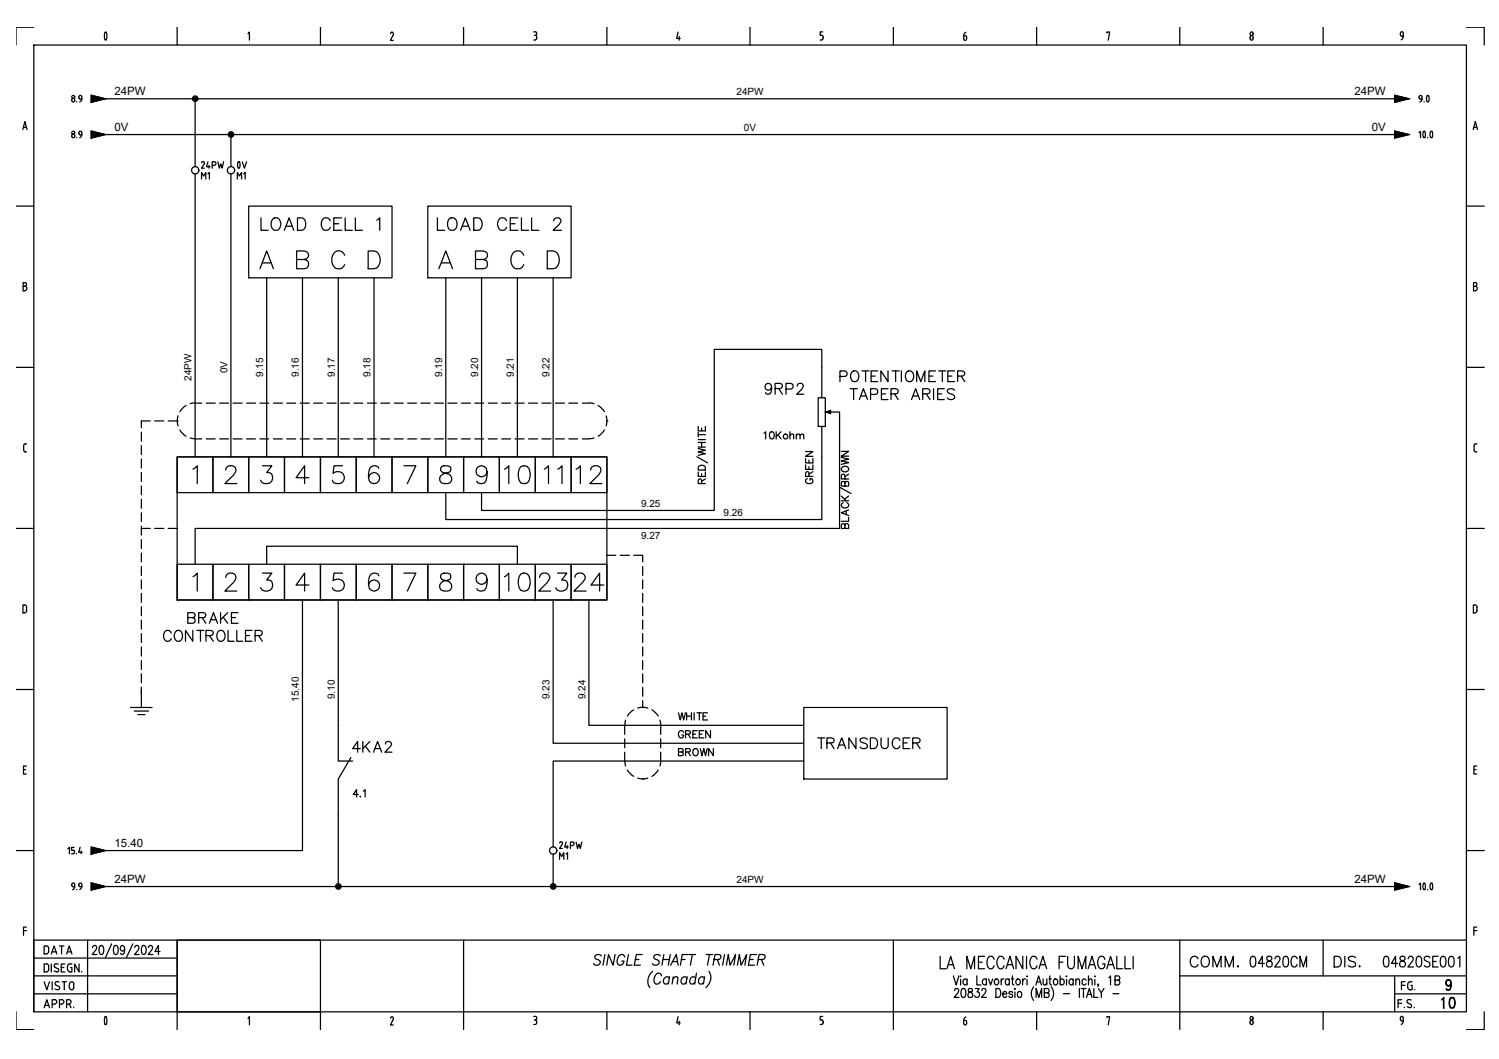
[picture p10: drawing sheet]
<svg xmlns="http://www.w3.org/2000/svg" width="297mm" height="210mm" viewBox="0 0 297 210" stroke-linecap="round" stroke-linejoin="round" font-family="sans-serif">
<defs><g id="words">
<g font-size="2.3">
<text x="22.7" y="18.9">24PW</text>
<text x="268.4" y="18.9">24PW</text>
<text x="22.7" y="26">0V</text>
<text x="271.8" y="26">0V</text>
<text x="22.7" y="167.9">15.40</text>
<text x="22.7" y="175">24PW</text>
<text x="268.4" y="175">24PW</text>
</g>
<g font-size="2">
<text x="145.9" y="18.9">24PW</text>
<text x="147.4" y="26">0V</text>
<text x="37.9" y="75.5" transform="rotate(-90 37.9 75.5)">24PW</text>
<text x="45" y="74" transform="rotate(-90 45 74)">0V</text>
<text x="52.1" y="74.7" transform="rotate(-90 52.1 74.7)">9.15</text>
<text x="59.2" y="74.7" transform="rotate(-90 59.2 74.7)">9.16</text>
<text x="66.3" y="74.7" transform="rotate(-90 66.3 74.7)">9.17</text>
<text x="73.4" y="74.7" transform="rotate(-90 73.4 74.7)">9.18</text>
<text x="87.6" y="74.7" transform="rotate(-90 87.6 74.7)">9.19</text>
<text x="94.7" y="74.7" transform="rotate(-90 94.7 74.7)">9.20</text>
<text x="101.8" y="74.7" transform="rotate(-90 101.8 74.7)">9.21</text>
<text x="108.9" y="74.7" transform="rotate(-90 108.9 74.7)">9.22</text>
<text x="127" y="100.5">9.25</text>
<text x="127" y="106.8">9.27</text>
<text x="143.4" y="102.3">9.26</text>
<text x="59.2" y="139.1" transform="rotate(-90 59.2 139.1)">15.40</text>
<text x="66.3" y="138.6" transform="rotate(-90 66.3 138.6)">9.10</text>
<text x="108.9" y="138.6" transform="rotate(-90 108.9 138.6)">9.23</text>
<text x="116" y="138.6" transform="rotate(-90 116 138.6)">9.24</text>
<text x="145.9" y="175">24PW</text>
</g>
</g></defs>
<g fill="none" stroke="#000" stroke-width=".25">
<path d="M6.7 8.9h283.9v191.7h-283.9zM6.7 5.4h-3.5v3.5M14.8 19.8v.1M14.8 19.8a.31 .31 0 0 0-.5-.2 .31 .31 0 0 0 0 .5 .31 .31 0 0 0 .5-.2M15.9 19.6h.3M16.2 19.2v.4M16.2 19.2a.34 .34 0 0 0-.4-.2 .34 .34 0 0 0-.2 .4 .34 .34 0 0 0 .3 .2M16.2 19.6v.3l-.4 .3M18.1 18.9l2.8 .7-2.8 .7zM20.8 6.4h.3M20.8 7.8h.3M20.8 6.4l-.1 .7 .1 .8"/>
<path d="M20.9 19.6h255.5M21.1 6.4l.1 .7-.1 .8M35.1 5.4v3.5M38.7 19.6v13.5M49.1 6.7l.3-.4v1.7M63.5 5.4v3.5M77.4 6.7l.3-.3a.38 .38 0 0 1 .2 .6M77.9 6.9l-.5 1.1h.5M91.9 5.4v3.5M105.8 6.3h.3a.38 .38 0 0 1 .3 .4 .38 .38 0 0 1-.5 .3M106.1 7l.3 .4M106.3 7.4v.1"/>
<path d="M106.4 7.5l-.2 .4h-.4M120.3 5.4v3.5M134.4 6.3l-.3 1.3h.7M134.6 7.2v.8M148.6 5.4v3.5M162.5 7.9h.3M162.8 7l.3 .4M163 6.3h-.5v.7h.3M163.1 7.4v.1M163.1 7.5l-.3 .4M177 5.4v3.5M191 7.6l.3 .4 .3-.4"/>
<path d="M191.2 7.1h-.2v.6M191.3 7.1l.2 .1 .1 .2M191.4 6.4l-.4 .4v.3M191.5 7.5v.2M205.4 5.4v3.5M219.3 6.5v-.2h.6l-.3 1.7M233.8 5.4v3.5M247.7 7.4l.3-.4 .3 .4M247.7 7.6l.3 .4 .3-.4M247.7 7.4v.2M248.3 7.4v.2M262.2 5.4v3.5"/>
<path d="M276.4 18.9l2.8 .7-2.8 .7zM277.5 6.7v.3l.3 .2M277.5 6.6l.3-.3 .3 .3M278.1 6.7v.5h-.3M278.1 7.1l-.2 .6-.2 .2M281.8 19.6h-.3a.34 .34 0 0 1-.3-.4 .34 .34 0 0 1 .6-.1v.1a.75 .75 0 0 1-.4 1M282.8 19l-.1 .8 .2 .4 .2-.1M282.8 19h.3M283.1 19l.1 .6-.1 .5M290.6 5.4h3.5v3.5M4.5 25.7l.4-1.6 .5 1.6M4.7 25.3h.6"/>
<path d="M14.2 26.9v.1a.3 .3 0 0 0 .3 .3 .3 .3 0 0 0 .3-.3M14.2 26.9a.3 .3 0 0 1 .3-.3 .3 .3 0 0 1 .3 .3M14.8 26.9v.1M15.2 20.1v.1M15.2 27.2v.1M15.9 26.7h.3M16.2 26.3v.4M16.2 26.3a.34 .34 0 0 0-.4-.2 .34 .34 0 0 0-.2 .4 .34 .34 0 0 0 .3 .2M16.2 26.7v.3l-.4 .3M18.1 26l2.8 .7-2.8 .7zM20.9 26.7h255.5M38.7 34.5v56.1"/>
<path d="M39.9 35.5v-1.3l.5 .7 .4-.7v1.3M39.9 32.3l.3-.3a.3 .3 0 0 1 .3 .5l-.6 .8h.6M41.2 34.5l.3-.3v1.3M41.2 32.1l-.3 1h.7M41.4 32.8v.5M42.1 32.8h.3a.35 .35 0 0 0 .4-.4 .35 .35 0 0 0-.4-.3h-.3v1.2M43.2 32.1l.3 1.2 .2-.8 .3 .8 .3-1.2M45.8 26.7v6.4M45.8 34.5v56.1M47 35.5v-1.3l.4 .7 .5-.7v1.3M47.2 32.1l.1-.1a.94 .94 0 0 1 0 1.3h-.1M47.2 32.1l-.1 .6 .1 .5"/>
<path d="M48 32.1l.4 1.2 .5-1.2M48.3 34.5l.3-.3v1.3M276.4 26l2.8 .7-2.8 .7zM281.2 26.3l.3-.3v1.3M282 26.1h.4M282 27.2h.4M282.1 26.1l-.2 .6 .2 .5M282.2 20.1v.1M282.3 26.1l.2 .6-.2 .5M282.9 27.2v.1M283.5 26.1l-.1 .6 .1 .5M283.5 26.1h.3"/>
<path d="M283.5 27.2h.3M283.8 26.1l.1 .6-.1 .5M291.9 25.7l.4-1.6 .5 1.6M292 25.3h.6M3.2 40.9h3.5M4.6 56.8h.3M4.9 56h-.3v1.6h.3M5 56a.38 .38 0 0 1 .3 .4 .38 .38 0 0 1-.3 .3 .45 .45 0 0 1 .3 .5 .45 .45 0 0 1-.3 .4M49.3 40.9h28.4v14.2h-28.4zM51.5 53.3l1.3-3.6 1.4 3.6M51.7 43.2v2.4h1.4M52 52.1h1.7"/>
<path d="M52.8 55.1v35.5M54.2 43.3a1.14 1.14 0 0 1 1.3 .4 1.14 1.14 0 0 1 0 1.3 .86 .86 0 0 1-1.3 .5 1.56 1.56 0 0 1 0-2.2zM56.3 45.6l1-2.4 .9 2.4M56.7 44.8h1.2M58.8 51.4h1.5a.9 .9 0 0 0 .8-1l-.3-.5-.5-.2h-1.5v3.6h1.5a.92 .92 0 0 0 .9-.9 .92 .92 0 0 0-.9-1M58.9 43.2h.9a1.33 1.33 0 0 1 .8 1.2 1.33 1.33 0 0 1-.8 1.2h-.9zM59.9 55.1v35.5M65.4 43.8a.91 .91 0 0 0-1-.6 .91 .91 0 0 0-.7 .9 1.08 1.08 0 0 0 .2 1.2 1.08 1.08 0 0 0 1.2 .2l.3-.5M66.1 44.3h1M67 55.1v35.5M67.7 43.2h-1.6v2.4h1.6M68.3 50.6a1.31 1.31 0 0 0-1.5-.9 1.31 1.31 0 0 0-1 1.4 1.58 1.58 0 0 0 .3 1.7 1.58 1.58 0 0 0 1.7 .3l.5-.6"/>
<path d="M68.4 43.2v2.4h1.4M70.4 43.2v2.4h1.4M73 49.7h1.1a1.92 1.92 0 0 1 .9 3.1l-.4 .3-.5 .2h-1.1zM74.1 55.1v35.5M74.6 43.6l.6-.4v2.4M84.8 40.9h28.4v14.2h-28.4zM86.7 43.2v2.4h1.4M87 53.3l1.3-3.6 1.4 3.6M87.5 52.1h1.7M88.3 55.1v35.5M88.9 43.5a.92 .92 0 0 1 1.1-.3 .92 .92 0 0 1 .6 .9 1.08 1.08 0 0 1-.3 1.2 1.08 1.08 0 0 1-1.2 .2 1.62 1.62 0 0 1-.2-2zM91.3 45.6l.9-2.4 1 2.4"/>
<path d="M91.7 44.8h1.1M93.9 43.2h.8a1.33 1.33 0 0 1 .9 1.2 1.33 1.33 0 0 1-.9 1.2h-.8zM94.2 51.4h1.5l.6-.1a.84 .84 0 0 0 0-1.4l-.6-.2h-1.5v3.6h1.5l.6-.2a.95 .95 0 0 0 .3-1 .95 .95 0 0 0-.9-.7M95.4 55.1v35.5M100.4 43.8a.93 .93 0 0 0-1.1-.6 .93 .93 0 0 0-.7 .9 1.1 1.1 0 0 0 .3 1.2 1.1 1.1 0 0 0 1.1 .2l.4-.5M101.1 44.3h1M102.5 55.1v35.5M102.6 43.2h-1.5v2.4h1.5M103.3 43.2v2.4h1.5M103.8 50.6a1.31 1.31 0 0 0-1.5-.9 1.31 1.31 0 0 0-1.1 1.4 1.58 1.58 0 0 0 .4 1.7 1.58 1.58 0 0 0 1.7 .3l.5-.6M105.3 43.2v2.4h1.5M108.4 49.7h1.2a1.92 1.92 0 0 1 .9 3.1l-.4 .3-.5 .2h-1.2z"/>
<path d="M109.6 55.1v35.5M109.7 43.8l.3-.5 .2-.1 .7 .1a.55 .55 0 0 1 .1 .8l-1.4 1.5h1.7M290.6 40.9h3.5M292 56.8h.3M292.3 56h-.3v1.6h.3M292.4 56a.38 .38 0 0 1 .3 .4 .38 .38 0 0 1-.3 .3 .45 .45 0 0 1 .3 .5 .45 .45 0 0 1-.3 .4M3.2 72.8h3.5M38.7 79.9h1.3M38.7 79.9l-1 .1M40.9 79.9h1.8M43.5 79.9h1.8M46.2 79.9h1.8"/>
<path d="M48.9 79.9h1.7M51.5 79.9h1.8M54.2 79.9h1.8M56.8 79.9h1.8M59.5 79.9h1.8M62.2 79.9h1.7M64.8 79.9h1.8M67.5 79.9h1.8M70.1 79.9h1.8M72.8 79.9h1.8M75.5 79.9h1.7M78.1 79.9h1.8"/>
<path d="M80.8 79.9h1.8M83.4 79.9h1.8M86.1 79.9h1.8M88.8 79.9h1.8M91.4 79.9h1.8M94.1 79.9h1.7M96.8 79.9h1.7M99.4 79.9h1.8M102.1 79.9h1.8M104.7 79.9h1.8M107.4 79.9h1.8M110.1 79.9h1.7"/>
<path d="M112.7 79.9h1.8M115.4 79.9h1.3M116.7 79.9l1 .1M152.9 76.7a.65 .65 0 0 1-.9 .6 .65 .65 0 0 1-.3-1 .65 .65 0 0 1 1.1 0 2 2 0 0 1-.2 1.7 .61 .61 0 0 1-.9-.2M153.6 77l1.2-.1a.48 .48 0 0 0 0-.8l-1.2-.1v2.1M154.3 77l.7 1.1M155.8 77.1h.9a.57 .57 0 0 0 .5-.5 .57 .57 0 0 0-.5-.6h-.9v2.1M158 76.5l.1-.3 .3-.2h.4l.3 .2a.68 .68 0 0 1-.2 .9l-1 1h1.4M162.1 78.8h1.4v5.7h-1.4zM162.8 78.8v-9.5h-21.3v31.9h-46.1v-3.6M166.4 74.6l1.2-.1a.56 .56 0 0 0 .3-.6 .56 .56 0 0 0-.5-.4h-1v2.1M168.5 77h1.4"/>
<path d="M168.8 73.8a.88 .88 0 0 1 1.1-.1 .88 .88 0 0 1 .3 1.1 .81 .81 0 0 1-.8 .9 .81 .81 0 0 1-.8-.9v-.5zM169.2 77v2.2M170.3 79.2l.8-2.2 .8 2.2M170.6 78.5h1M170.8 73.5h1.4M171.5 73.5v2.1M172.5 78.2l1.2-.1 .2-.3-.1-.5-.4-.3h-.9v2.2M172.6 74.5h.8M173.9 73.5h-1.3v2.1h1.3M174.7 78.1h.8M176 73.5v2.1l-1.4-2.1v2.1M176 77h-1.3v2.2h1.3"/>
<path d="M176.6 78.1l1.2-.1 .2-.3-.1-.4-.4-.3h-.9v2.2M176.8 73.5h1.4M177.3 78.1l.7 1.1M177.5 73.5v2.1M178.6 73.5v2.1M179.6 73.8a.9 .9 0 0 1 1.2-.1 .9 .9 0 0 1 .2 1.1 .81 .81 0 0 1-.8 .9 .81 .81 0 0 1-.8-.9zM180.6 79.2l.8-2.2 .8 2.2M180.9 78.5h1.1M181.6 75.6v-2.1l.9 2.1 .8-2.1v2.1M182.8 78.1l1.3-.1a.47 .47 0 0 0 0-.8l-1.3-.2v2.2M183.6 78.1l.7 1.1M184.1 74.5h.8"/>
<path d="M185 77v2.2M185.4 73.5h-1.3v2.1h1.3M185.8 78.1h.8M186 73.5h1.4M186.7 73.5v2.1M187.1 77h-1.3v2.2h1.3M187.8 74.5h.8M189.2 73.5h-1.4v2.1h1.4M189.2 77.4a.81 .81 0 0 0-.8-.4 .81 .81 0 0 0-.7 .6 1.39 1.39 0 0 0 1.2 .7l.3 .3v.3a.94 .94 0 0 1-1.5 0M189.8 74.5h.9a.51 .51 0 0 0 .4-.8l-.4-.2h-.9v2.1M190.5 74.5l.7 1.1M290.6 72.8h3.5"/>
<path d="M4.7 88.4v.8a.42 .42 0 0 0 .6 .4M5 88h.3M5 87.9l-.3 .5M28 85.7v1.8M28 88.3v1.8M28 91v1.7M28 93.7v1.7M28 96.3v1.8M28 99v1.8M29.8 83.4h-1.8v1.4M30.7 83.4h1.8M33.3 83.4h1.8"/>
<path d="M35.1 90.6h7.1v7h-7.1zM35.1 83.4h.1M35.1 90.6h85.2v28.3h-85.2zM35.1 83.4l.2 1M35.3 82.4l-.2 1M35.6 85.2l.5 .6 .8 .7M36.9 80.4l-.6 .4-.7 .8M37.7 86.8l1 .2M38.2 93l.9-.7v3.5M38.7 87h1.3M40.9 87h1.8M42.2 90.6h7.1v7h-7.1z"/>
<path d="M43.5 87h1.8M44.7 93.2a.86 .86 0 0 1 .7-.9h.7a.84 .84 0 0 1 .5 1.4l-.4 .5-1.6 1.6h2.3M46.2 87h1.8M48.9 87h1.7M49.3 90.6h7.1v7h-7.1zM51.5 87h1.8M52 92.3h1.9l-1.1 1.4a1.1 1.1 0 0 1 1.2 1 1.1 1.1 0 0 1-1 1.1 1.02 1.02 0 0 1-1.4-.6M54.2 87h1.8M56.4 90.6h7.1v7h-7.1zM56.8 87h1.8M59.5 87h1.8M61.2 94.7h-2.5l1.7-2.4v3.5"/>
<path d="M62.2 87h1.7M63.5 90.6h7.1v7h-7.1zM64.8 87h1.8M67.5 87h1.8M67.9 92.3h-1.7l-.2 1.5a1.28 1.28 0 0 1 1.8 0 1.28 1.28 0 0 1 0 1.8 1.28 1.28 0 0 1-1.8-.1l-.1-.3M70.1 87h1.8M70.6 90.6h7.1v7h-7.1zM72.8 87h1.8M75.1 92.8a1.03 1.03 0 0 0-1-.5 1.03 1.03 0 0 0-.9 .7 2.49 2.49 0 0 0 .4 2.7 1.1 1.1 0 0 0 1.5-.5 1.1 1.1 0 0 0-.7-1.5 1.1 1.1 0 0 0-1.4 1M75.5 87h1.7M77.7 90.6h7.1v7h-7.1zM78.1 87h1.8"/>
<path d="M80 92.3h2.4l-1.7 3.5M80.8 87h1.8M83.4 87h1.8M84.8 90.6h7.1v7h-7.1zM86.1 87h1.8M87.5 92.5a.7 .7 0 0 0 .3 1.2l.7 .1a1.01 1.01 0 0 1 1 1 1.01 1.01 0 0 1-.8 1h-.7a1.01 1.01 0 0 1-.9-1 1.01 1.01 0 0 1 1.1-1l.6-.1a.73 .73 0 0 0 .4-1.2l-.5-.2h-.7zM88.8 87h1.8M91.4 87h1.8M91.9 90.6h7.1v7h-7.1zM94.1 87h1.7M96.5 93.5a1.1 1.1 0 0 1-1.5 .9 1.1 1.1 0 0 1-.4-1.7 1.1 1.1 0 0 1 1.7 .1 3.3 3.3 0 0 1-.3 2.9l-.8 .1-.5-.1-.2-.3M96.8 87h1.7"/>
<path d="M99 90.6h7.1v7h-7.1zM99.4 87h1.8M100 93l.8-.7v3.5M102.1 87h1.8M103.2 92.5a1.15 1.15 0 0 1 1.7 .5 2.87 2.87 0 0 1-.4 2.7 1.17 1.17 0 0 1-1.6-.5 2.9 2.9 0 0 1 .3-2.7zM104.7 87h1.8M106.1 90.6h7.1v7h-7.1zM107.4 87h1.8M107.8 93l.9-.7v3.5M110.1 87h1.7M110.5 93l.9-.7v3.5M112.7 87h1.8"/>
<path d="M113.2 90.6h7.1v7h-7.1zM114.2 93l.8-.7v3.5M115.4 87h1.3M117.1 93.2a.86 .86 0 0 1 .6-.9h.7a.84 .84 0 0 1 .5 1.4l-.3 .5-1.7 1.6h2.3M117.7 86.8l-1 .2M118.5 80.4l.6 .4 .7 .8M119.8 85.2l-.5 .6-.8 .7M120.1 82.4l.2 1M120.3 83.4h.1M120.3 83.4l-.2 1M138.1 90.5l2.1 1.3M138.4 93.6v.8h1.4v-.8"/>
<path d="M138.4 88.9l1.4 .4-1.4 .3 1.4 .3-1.4 .3M138.4 84.5v.9h1.4v-.9M138.4 88.6h1.4M138.4 87.7h1.4M138.4 87.1h1.4M138.4 86.1h1.4M138.4 85.7v.9M138.4 92.5a.78 .78 0 0 1 1.4 .2v.5h-1.4zM139 95.8v-.8l-.4-.1-.2 .3v.6h1.4M139 84.8v.6M139 87.7v.9M139 93.9v.5"/>
<path d="M139.8 94.9l-.8 .5M151.4 85.8l.3-.2v1.4M152.6 85.7a.5 .5 0 0 1 .8 .1v.4a.62 .62 0 0 1-.5 .8 .94 .94 0 0 1-.3-1.3zM153.8 85.6v1.4M154.2 86.2l.6 .8M154.8 85.6l-1 .9M156.5 86.3l.3-.3 .4 .1 .1 .9M156.5 85.6v1.4M157.8 86.3l.4-.3 .3 .1v.9M157.8 86v1M158.5 86.3l.4-.3 .3 .1 .1 .9M159.6 92.1v.9h1.5v-.9"/>
<path d="M159.6 90.9v.9h1.5v-.9M159.6 89.5h1.5l-1.5 1h1.5M160 94.9a.51 .51 0 0 0-.4 .6 .51 .51 0 0 0 .6 .3 .57 .57 0 0 0 .8-.1 .57 .57 0 0 0-.1-.8h-.4v.3M160.3 94.4v-.8l-.2-.1-.3 .1-.2 .8h1.5M160.3 91.2v.6M160.3 92.5v.5M161.1 93.5l-.8 .5M162.8 84.5v18.5h-74.5v-5.4M164.6 81.7h1.8v23h-127.7v7.1M166.5 96.6l2.1 1.2M166.7 90.7l1.5 .3-1.5 .4 1.5 .3-1.5 .3M166.7 89.5h1.5l-1.5 .9h1.5"/>
<path d="M166.7 99.3h1.5M166.7 98.3l1 1M166.8 92.7a.71 .71 0 0 1 .9-.3 .71 .71 0 0 1 .4 .8 .71 .71 0 0 1-.9 .3 .71 .71 0 0 1-.4-.8zM167.1 99.7a.53 .53 0 0 0-.4 .6 .53 .53 0 0 0 .6 .4 .58 .58 0 0 0 .8-.3 .58 .58 0 0 0-.3-.7M167.4 95.7l.3-.3 .3 .1 .2 .2v.6h-1.5l.2-.8h.5v.8M167.4 94.9v-.8l-.3-.1-.2 .1-.2 .8h1.5M168.2 98.3l-.8 .6M168.2 94l-.8 .5M292.1 88.4v.8a.42 .42 0 0 0 .6 .4M292.4 88h.3M292.4 87.9l-.3 .5M3.2 104.7h3.5"/>
<path d="M4.9 119.9h-.3v1.6h.3M4.9 119.9l.3 .2 .1 .3M28 104.7h1.8M28 101.6v1.8M28 104.3v1.8M28 107v1.7M28 109.6v1.8M28 112.3v1.8M28 114.9v1.8M28 117.6v1.8M30.7 104.7h1.8M33.3 104.7h1.8"/>
<path d="M35.1 111.8h7.1v7.1h-7.1zM38.2 114.3l.9-.7v3.6M42.2 111.8h7.1v7.1h-7.1zM44.7 114.4a.95 .95 0 0 1 .7-.8h.7a.89 .89 0 0 1 .5 1.4l-2 2.2h2.3M49.3 111.8h7.1v7.1h-7.1zM52 113.6h1.9l-1.1 1.4h.5a1.18 1.18 0 0 1 .6 1.5 1.18 1.18 0 0 1-1.4 .7l-.5-.2-.4-.5M52.8 111.8v-3.5h49.7v3.5M56.4 111.8h7.1v7.1h-7.1zM59.9 118.9v49.7h-39M61.2 116h-2.5l1.7-2.4v3.6M63.5 111.8h7.1v7.1h-7.1zM67 118.9v31.9h2.9"/>
<path d="M67.9 113.6h-1.7l-.2 1.5a1.27 1.27 0 0 1 1.9 0 1.27 1.27 0 0 1-.2 1.9 1.27 1.27 0 0 1-1.8-.5M70.6 111.8h7.1v7.1h-7.1zM75.1 114.1a1.02 1.02 0 0 0-1.5-.3 3.1 3.1 0 0 0-.4 2.9 1.1 1.1 0 0 0 1.8 .1 1.1 1.1 0 0 0-.5-1.8 1.1 1.1 0 0 0-1.5 1M77.7 111.8h7.1v7.1h-7.1zM80 113.6h2.4l-1.7 3.6M84.8 111.8h7.1v7.1h-7.1zM87.5 113.8a.73 .73 0 0 0 .3 1.2 1.56 1.56 0 0 1 1.7 1 .95 .95 0 0 1-.8 1.2h-.7a1.03 1.03 0 0 1-.9-1.2 1.03 1.03 0 0 1 1.1-.9l.6-.1a.76 .76 0 0 0 .4-1.2l-.5-.2h-.7zM91.9 111.8h7.1v7.1h-7.1zM96.5 114.8a1.1 1.1 0 0 1-1.5 .9 1.1 1.1 0 0 1-.4-1.7 1.1 1.1 0 0 1 1.7 .1 3.2 3.2 0 0 1-.3 2.9 1.09 1.09 0 0 1-1.5-.3M99 111.8h7.1v7.1h-7.1zM100 114.3l.8-.7v3.6M103.2 113.8a1.13 1.13 0 0 1 1.7 .5 2.79 2.79 0 0 1-.4 2.7 1.12 1.12 0 0 1-1.6-.5 2.96 2.96 0 0 1 .3-2.7z"/>
<path d="M106.1 111.8h7.1v7.1h-7.1zM106.9 114.4a.83 .83 0 0 1 .7-.8h.7a.9 .9 0 0 1 .5 1.4l-.4 .5-1.6 1.7h2.3M109.6 118.9v28.4h49.7M110.5 113.6h1.8l-1 1.4a1.1 1.1 0 0 1 1.2 1 1.1 1.1 0 0 1-1 1.2 1.02 1.02 0 0 1-1.4-.7M113.2 111.8h7.1v7.1h-7.1zM113.9 114.4a.95 .95 0 0 1 .7-.8h.7a.9 .9 0 0 1 .5 1.4l-2.1 2.2h2.4M116.7 118.9v24.9h42.6M119.7 116h-2.6l1.7-2.4v3.6M120.3 110.1h1.7M122.9 110.1h1.8M125.6 110.1h1.8v1.3M127.4 112.3v1.8"/>
<path d="M127.4 114.9v1.8M127.4 117.6v1.8M167.4 104.1l.3-.3 .3 .1 .2 .2v.6h-1.5l.2-.8 .2-.1 .3 .1v.8M167.7 101.3v.7M168.2 102.5v.8h-1.5M168.2 101.1l-1.5 .5 1.5 .6M290.6 104.7h3.5M3.2 136.7h3.5M5.3 120.4v.6M5.3 121l-.1 .2-.3 .3M28 120.3v1.7M28 122.9v1.8"/>
<path d="M28 125.6v1.8M28 128.2v1.8M28 130.9v1.8M28 133.6v1.7M28 136.2v4M33.9 125.5a.75 .75 0 0 0-1.1-.4 1.27 1.27 0 0 0 .2 2 .77 .77 0 0 0 .9-.5M34.7 125.3l.3-.2a1.02 1.02 0 0 1 1.2 .4 1.02 1.02 0 0 1-.3 1.3l-.1 .2a1.03 1.03 0 0 1-1.2-.4 1.03 1.03 0 0 1 .1-1.3zM37.2 122.4l1.3-.1a.48 .48 0 0 0 0-.8l-1.3-.1v2.1h.9a.56 .56 0 0 0 .6-.5 .56 .56 0 0 0-.6-.6M38.2 125v2.1l-1.4-2.1v2.1M39 125h1.4M39.4 122.4h.9a.49 .49 0 0 0 .4-.3 .49 .49 0 0 0 0-.5l-.4-.2h-.9v2.1M39.7 125v2.1"/>
<path d="M40.1 122.4l.7 1.1M40.8 126l1.3-.1a.48 .48 0 0 0 0-.8l-1.3-.1v2.1M41.5 123.5l.8-2.1 .8 2.1M41.5 126l.8 1.1M41.8 122.8h1M43.1 125.3a.8 .8 0 0 1 1-.3 .8 .8 0 0 1 .5 .8 .95 .95 0 0 1-.2 1 .95 .95 0 0 1-1 .2 1.4 1.4 0 0 1-.3-1.7zM43.7 121.4v2.1M44.2 122.3l.9 1.2M45.1 121.4l-1.4 1.4M45.2 125v2.1h1.2M45.9 122.4h.8M46.9 125v2.1h1.2"/>
<path d="M47.2 121.4h-1.3v2.1h1.3M48.6 126h.9M50 125h-1.4v2.1h1.4M50.6 126l1.2-.1 .2-.3-.1-.4-.4-.2h-.9v2.1M51.3 126l.7 1.1M127.4 120.3v1.7M127.4 122.9v1.8M127.4 125.6v1.8M127.4 128.2v1.8M127.4 130.9v1.8M127.4 133.6v1.7M127.4 136.2v1.8"/>
<path d="M127.4 138.9v1.3M290.6 136.7h3.5M292.7 121l-.1-.9-.1-.1-.5-.1v1.6h.3M292.7 121l-.1 .2-.3 .3M4.7 152.5h.4M5.2 151.8h-.5v1.6h.5M25.9 140.2h4.2M26.6 140.9h2.8M27.3 141.6h1.4M69.5 150.1l-2.5 4.3v21.3M71 157.5h-1l.7-1v1.5M71.4 148.4h-1.5l1-1.4v2.1"/>
<path d="M71.4 157.8v.2l.1-.1M71.9 147v2.1M72 156.8l.4-.3v1.5M72.4 147.9l.9 1.2M73.3 147l-1.4 1.4M74 149.1l.8-2.1 .8 2.1M74.3 148.4h1.1M76.4 147.5v-.3l.4-.2 .6 .1a.46 .46 0 0 1 .1 .7l-1.2 1.3h1.4M123.8 143.8v1.8M123.8 146.4v1.8M123.8 149.1v1.7M123.8 150.8l.2 1"/>
<path d="M124 142.7l-.2 1M124.3 152.6l.7 .9 .6 .4M125.6 140.7l-.6 .4-.7 .8M126.4 140.3l1-.1 1 .1M126.4 154.2l1 .2 1-.2M127.4 140.2h.1M127.4 154.4h.1M129.2 140.7l.5 .4 .7 .8M130.4 152.6l-.4 .6-.8 .7M130.8 142.7l.1 2.9M130.9 149.1l-.1 2.7M130.9 146.4v1.8"/>
<path d="M134.4 141.3l.4 1.4 .3-1.4 .4 1.4 .3-1.4M134.4 149h.9l.1-.2-.1-.3-.9-.1v1.4l.9-.2 .1-.3-.4-.3M135.5 145.2a.53 .53 0 0 0-.6-.4 .53 .53 0 0 0-.5 .6 .58 .58 0 0 0 .3 .8 .58 .58 0 0 0 .8-.3v-.2h-.4M135.9 145.5h.8l.1-.3-.1-.2-.2-.2h-.6v1.5M135.9 149h.8l.1-.2-.1-.3-.2-.1h-.6v1.4M136.1 141.3v1.4M136.1 142h.9M136.3 145.5l.5 .8M136.3 149l.5 .8M137 141.3v1.4M137.3 145.5h.5M137.4 148.6a.47 .47 0 0 1 .8 0 .68 .68 0 0 1 .1 .8 .68 .68 0 0 1-.8 .3l-.2-.4z"/>
<path d="M137.5 141.3v1.4M138.1 141.3h.9M138.2 144.8h-.9v1.5h.9M138.6 141.3v1.4M138.6 145.5h.5M138.8 148.4l.3 1.4 .4-1.4 .3 1.4 .3-1.4M139.3 142h.5M139.5 144.8h-.9v1.5h.9M140.2 141.3h-.9v1.4h.9M140.8 144.8v1.5l-1-1.5v1.5M141.4 148.4v1.4l-1-1.4v1.4M159.3 140.2h28.4v14.2h-28.4z"/>
<path d="M159.3 150.8h-49.7v17.1M162 146.3h1.4M162.7 146.3v2.1M163.9 147.2h1.2a.48 .48 0 0 0 0-.8l-1.2-.1v2.1M164.6 147.2l.7 1.2M166 148.4l.8-2.1 .8 2.1M166.3 147.7h1M169.6 146.3v2.1l-1.4-2.1v2.1M171.9 146.5a.84 .84 0 0 0-1.5 .3l.2 .3 .9 .3a.52 .52 0 0 1 .3 .3 .52 .52 0 0 1-.1 .6 .98 .98 0 0 1-1.3-.2M172.5 146.3h.7a1.13 1.13 0 0 1 .7 1 1.13 1.13 0 0 1-.7 1.1h-.7zM174.6 146.3v1.5a.71 .71 0 0 0 .7 .6 .71 .71 0 0 0 .7-.6v-1.5M178.3 146.8a.78 .78 0 0 0-.9-.5 .78 .78 0 0 0-.6 .8 .88 .88 0 0 0 .3 1.1 .88 .88 0 0 0 1.2-.1v-.2"/>
<path d="M179 147.2h.8M180.3 146.3h-1.3v2.1h1.3M180.9 147.2h1.2a.48 .48 0 0 0 0-.8l-1.2-.1v2.1M181.6 147.2l.7 1.2M292.1 152.5h.4M292.6 151.8h-.5v1.6h.5M3.2 168.6h3.5M13.4 168.2l.4-.2v1.2M14.5 168.5l.2 .1v.5l-.5 .1M14.7 168h-.5v.5h.3M14.8 175.3a.34 .34 0 0 0-.4-.2 .34 .34 0 0 0-.2 .4 .34 .34 0 0 0 .3 .3h.3v-.5M14.8 175.7v.3l-.4 .4"/>
<path d="M15.2 169.2h.1M15.2 176.3v.1M15.9 168l-.3 .9h.7M15.9 175.8h.3M16.1 168.7v.5M16.2 175.3v.4M16.2 175.3a.34 .34 0 0 0-.4-.2 .34 .34 0 0 0-.2 .4 .34 .34 0 0 0 .3 .3M16.2 175.7v.3l-.4 .3M18.1 167.9l2.8 .7-2.8 .7zM18.1 175l2.8 .7-2.8 .7zM20.9 175.7h255.5M109.6 169.3v6.4"/>
<path d="M110.9 170.3v-1.3l.4 .8 .4-.8v1.3M110.9 167.1l.3-.2a.3 .3 0 0 1 .2 .4l-.5 .9h.5M112.2 169.3l.3-.3v1.3M112.2 166.9l-.3 1h.7M112.4 167.6v.6M113.4 166.9h-.4v1.3M113.4 166.9a.37 .37 0 0 1 .4 .3 .37 .37 0 0 1-.4 .4h-.4M114.2 166.9l.2 1.3 .3-.9 .3 .9 .3-1.3M276.4 175l2.8 .7-2.8 .7zM281.2 175.3l.3-.3v1.4M282 175.1h.4M282 176.3h.4"/>
<path d="M282.1 175.1l-.2 .6 .2 .6M282.3 175.1l.2 .6-.2 .6M282.9 176.3v.1M283.5 175.1l-.1 .9 .2 .3h.2M283.5 175.1h.3M283.8 175.1l.1 .6-.1 .6M290.6 168.6h3.5M4.7 184.5h.5M5.2 183.8h-.5v1.6M6.7 189.9h28.4M6.7 193.4h28.4M6.7 197h28.4"/>
<path d="M8.7 199.7l.6-1.5 .5 1.5M8.7 194.6l.6 1.6 .5-1.6M8.9 199.3h.8M9.2 187.5h-.5v1.6h.5M9.2 191.1h-.5v1.6h.5M9.2 187.5l.2 .1 .3 .4M9.2 191l.2 .1 .3 .4M9.6 188v.6M9.6 191.5v.7M9.7 188.6l-.1 .2-.4 .3M9.7 192.1l-.3 .5h-.2M10.2 189.1l.5-1.6 .6 1.6"/>
<path d="M10.2 191.1v1.6M10.3 188.7h.8M10.3 199h.5M10.3 194.6v1.6M10.7 192.4l.6 .2M10.8 198.2h-.5v1.5M10.8 198.1a.44 .44 0 0 1 .5 .5 .44 .44 0 0 1-.5 .4M10.9 191.7l.5 .3M11.1 191l.4 .1M11.1 195.3l.5 .2M11.1 191l-.4 .3 .2 .4M11.4 192l.2 .4-.3 .3"/>
<path d="M11.6 195.5a.41 .41 0 0 1 .1 .6 .41 .41 0 0 1-.6 0l-.2-.1M11.7 194.6a.43 .43 0 0 0-.6 0 .43 .43 0 0 0 0 .7M11.8 187.5h.9M11.8 199h.4M12.1 191.8h.6M12.2 198.2h-.4v1.5M12.2 187.5v1.6M12.2 198.1a.44 .44 0 0 1 .5 .5 .44 .44 0 0 1-.5 .4M12.3 194.6h.9M12.7 194.6v1.6M12.8 191.1h-.7v1.6h.7M13.2 189.1l.5-1.6 .6 1.6"/>
<path d="M13.2 199h.4M13.3 188.7h.8M13.4 191.5v.7M13.4 192.2l.1 .2 .3 .2M13.6 198.2h-.4v1.5M13.6 198.1a.44 .44 0 0 1 .5 .5 .44 .44 0 0 1-.5 .4M13.7 199l.4 .7M13.7 195.1v.7M13.8 195a.44 .44 0 0 1 .4-.4 .44 .44 0 0 1 .4 .4M13.8 195.7a.44 .44 0 0 0 .4 .5 .44 .44 0 0 0 .4-.5M13.8 191.1h.5M13.8 191l-.3 .2-.1 .3"/>
<path d="M14 191.8h.3v.9h-.5M14.6 195.1v.7M14.6 199.6v.1M15.7 191.1v1.6l-.9-1.6v1.6M16.2 192.5v.2M17.4 186.3v14.3M18.3 187.8v-.1a.43 .43 0 0 1 .7-.3 .43 .43 0 0 1 .1 .7l-.8 1.1h.9M19.8 187.5l.4-.1a1.22 1.22 0 0 1 0 1.8h-.2a1.29 1.29 0 0 1-.2-1.7zM22.1 187.1l-1.2 2.7M22.6 187.5l.4-.1a1.16 1.16 0 0 1 0 1.8h-.1a1.4 1.4 0 0 1-.3-1.7zM24.7 188l-.2 .4a.49 .49 0 0 1-.7-.4 .49 .49 0 0 1 .7-.5 1.29 1.29 0 0 1-.2 1.7l-.4-.3M26.3 187.1l-1.2 2.7"/>
<path d="M26.7 187.8l.3-.4 .5 .2v.5l-.8 1.1h.9M28.2 187.5l.3-.1a1.16 1.16 0 0 1 0 1.8h-.1a1.34 1.34 0 0 1-.2-1.7zM29.4 187.8v-.1a.43 .43 0 0 1 .6-.3 .43 .43 0 0 1 .2 .7l-.8 1.1h.9M31.7 188.6h-1l.7-1.2v1.8M35.1 186.3v17.8M35.1 186.3h28.4v14.3h-28.4zM91.9 186.3v17.8M119.2 189.5a.69 .69 0 0 0-.8-.3 .69 .69 0 0 0-.5 .7l.8 .4a.54 .54 0 0 1 .2 .6 .54 .54 0 0 1-.5 .4l-.6-.1-.2-.2M119.9 189.2l-.4 2.1M121.9 189.2l-.4 2.1-.9-2.1-.4 2.1M123.8 189.7l-.2-.4a.85 .85 0 0 0-1.2 .7 .98 .98 0 0 0 .3 1.3 .81 .81 0 0 0 .9-.8h-.4M124.5 189.2l-.4 2.1h1.1"/>
<path d="M125.9 190.2h.7M127.2 189.2h-1.1l-.4 2.1h1.2M129.3 192.5a2.47 2.47 0 0 0-.5 3.3M130.8 189.5a.69 .69 0 0 0-.8-.3 .69 .69 0 0 0-.4 .7l.8 .4a.54 .54 0 0 1 .2 .6 .54 .54 0 0 1-.5 .4l-.7-.1-.1-.2M131.1 193.4l-.2-.4a.83 .83 0 0 0-1.2 .7 1.1 1.1 0 0 0 .3 1.4 .83 .83 0 0 0 .9-.6M131.4 190.2h1.2M131.6 189.2l-.4 2.1M132.6 193.9a.71 .71 0 0 0-1 0 .71 .71 0 0 0 .1 1 .56 .56 0 0 0 .8-.2M132.7 193.6l-.3 1.5M132.8 189.2l-.4 2.1M132.9 191.3l1.1-2.1 .4 2.1M133.3 190.6h.9"/>
<path d="M133.4 194l.5-.4 .4 .1-.1 1.4M133.4 193.6l-.2 1.5M135 190.2h.7M136.1 193.9a.52 .52 0 0 0-.5-.3 .52 .52 0 0 0-.5 .3 .64 .64 0 0 0-.2 .7 .64 .64 0 0 0 .6 .5l.5-.4M136.2 193.6l-.3 1.5M136.4 189.2h-1.2l-.4 2.1M136.6 189.2h1.2M137.2 189.2l-.4 2.1M137.8 193.9a.52 .52 0 0 0-.5-.3 .52 .52 0 0 0-.5 .3 .64 .64 0 0 0-.1 .7 .64 .64 0 0 0 .6 .5l.4-.4M138 192.9l-.3 2.2M139.6 193.9l-.2-.2a.75 .75 0 0 0-.9 .4 .75 .75 0 0 0 .2 1h.3l.4-.4M139.6 193.6l-.2 1.5"/>
<path d="M139.9 189.2h1.3M140.5 192.5a2.39 2.39 0 0 1-.6 3.3M140.6 189.2l-.4 2.1M141.5 190.2h.8a.5 .5 0 0 0 .5-.4 .5 .5 0 0 0-.3-.6h-.8l-.4 2.1M142.1 190.2l.5 1.1M143.6 189.2l-.4 2.1M143.9 191.3l.4-2.1 .4 2.1 1.1-2.1-.4 2.1M146.1 191.3l.4-2.1 .4 2.1 1.1-2.1-.4 2.1M148.5 190.2h.8M149.9 189.2h-1.2l-.4 2.1h1.2M150.2 190.2h.9a.56 .56 0 0 0 .4-.9l-1.1-.1-.4 2.1M150.9 190.2l.4 1.1"/>
<path d="M177 186.3v17.8M186.3 189.5v2.5h1.1M187.6 192l.8-2.5 .7 2.5M187.9 191.2h.9M188.9 193.4l.6 1.8 .5-1.8M189.2 196.4v-.3a.42 .42 0 0 1 .6-.1 .42 .42 0 0 1 .1 .6l-.8 1.1h.9M190.4 193.4v.2zM190.4 194.1v1.1M190.6 196l.4-.1a1.18 1.18 0 0 1 0 1.8h-.1a1 1 0 0 1-.4-1.4zM191.6 192v-2.5l.8 2.5 .7-2.5v2.5M191.6 194.3a.4 .4 0 0 0-.3-.3 .4 .4 0 0 0-.4 .3l-.1 .4a.53 .53 0 0 0 .5 .5l.3-.2M191.6 194v1.2"/>
<path d="M191.9 196v.5a.63 .63 0 0 1 .8 .4 .63 .63 0 0 1-.3 .8 .56 .56 0 0 1-.6-.6 .56 .56 0 0 1 .7-.5 .39 .39 0 0 0 .1-.6zM193.3 195.9h.7l-.4 .7a.53 .53 0 0 1 .5 .8 .53 .53 0 0 1-1 0M193.6 193.4v1.8h.8M193.9 190.7h.7M194.6 196.4l.1-.4a.49 .49 0 0 1 .7 .2 .49 .49 0 0 1-.2 .6l-.7 .9h.9M195.1 189.5h-1.2v2.5h1.2M195.5 194.3a.4 .4 0 0 0-.4-.3 .4 .4 0 0 0-.4 .3v.4a.53 .53 0 0 0 .5 .5l.3-.2M195.5 194v1.2M195.9 194l.4 1.2 .4-1.2M197 190.1a.65 .65 0 0 0-1-.4 1.65 1.65 0 0 0 .1 2.3 .68 .68 0 0 0 .9-.6M197.1 194.3a.4 .4 0 0 1 .4-.3 .4 .4 0 0 1 .3 .3l.1 .4a.53 .53 0 0 1-.5 .5l-.3-.2zM197.3 195.9a.93 .93 0 0 1 1 .5 .93 .93 0 0 1-.1 1l-.4 .3h-.5z"/>
<path d="M198.4 194v1.2M198.7 197h.8l-.1-.3a.55 .55 0 0 0-.8 .3 .55 .55 0 0 0 .6 .7l.3-.3M198.9 194a.48 .48 0 0 0-.5 .6M199 190.1a.65 .65 0 0 0-1.1-.4 1.65 1.65 0 0 0 .2 2.3 .68 .68 0 0 0 .9-.6M199.4 192l.7-2.5 .8 2.5M199.6 191.2h1M200 194.3l-.1-.2a.38 .38 0 0 0-.7 .2v.3a.5 .5 0 0 0 .5 .6l.3-.2M200 194v1.2M200.4 194h.5M200.6 193.4v1.5l.1 .2 .2 .1M200.7 196.8a.4 .4 0 0 0-.4-.3 .4 .4 0 0 0-.4 .3l.2 .2 .5 .2 .1 .2a.4 .4 0 0 1-.4 .3 .4 .4 0 0 1-.4-.3M201.1 195.9v.2z"/>
<path d="M201.1 196.6v1.1M201.4 194.3l.1-.2a.36 .36 0 0 1 .6 .2l.1 .4a.53 .53 0 0 1-.6 .5l-.2-.2zM201.8 196.6a.53 .53 0 0 1 .7 .5 .53 .53 0 0 1-.7 .5l-.2-.4zM202.6 194v1.2M202.7 189.5v2.5l-1.4-2.5v2.5M203.2 194a.53 .53 0 0 0-.6 .6M203.4 189.5v2.5M203.5 193.4v.2zM203.5 194.1v1.1M204.8 195.6a2.22 2.22 0 0 0 0 2.7M205.3 195.2l.5-1.8 .6 1.8M205.3 197.7v-1.8l.5 1.8 .6-1.8v1.8"/>
<path d="M205.5 190.1a.65 .65 0 0 0-1-.4 1.65 1.65 0 0 0 .1 2.3 .68 .68 0 0 0 .9-.6M205.5 194.6h.7M205.9 192l.8-2.5 .7 2.5M206.2 191.2h.9M206.7 194l.1 1.1 .3 .1 .3-.3M206.9 196.8l.9-.1 .1-.3-.1-.4-.9-.1v1.8h.6l.3-.2 .1-.4-.4-.3M207.4 194v1.2M207.9 194h.4M208 193.4v1.5l.1 .2 .3 .1M208.3 195.6a2.09 2.09 0 0 1 0 2.7M208.9 194.1a.38 .38 0 0 1 .7 .2v.4a.53 .53 0 0 1-.5 .5l-.4-.5zM209.9 190.7h.7"/>
<path d="M210.1 194.3a.4 .4 0 0 1 .3-.3 .4 .4 0 0 1 .4 .3l.1 .4a.53 .53 0 0 1-.5 .5l-.3-.2M210.1 193.4v1.8M210.7 197h1.2M211.1 189.5h-1.2v2.5M211.3 193.4v.2zM211.3 194.1v1.1M211.6 189.5v1.8a.67 .67 0 0 0 .6 .7 .67 .67 0 0 0 .7-.7v-1.8M212.7 194.3a.4 .4 0 0 0-.4-.3 .4 .4 0 0 0-.4 .3l-.1 .4a.53 .53 0 0 0 .6 .5l.3-.2M212.7 194v1.2M213.2 194.4l.3-.4 .4 .1v1.1M213.2 194v1.2M213.6 192v-2.5l.8 2.5 .8-2.5v2.5"/>
<path d="M213.9 195.9v1.8M214.2 195.9h1M214.7 195.9v1.8M215.2 194.3a.42 .42 0 0 0-.4-.3 .42 .42 0 0 0-.3 .3l-.1 .3a.5 .5 0 0 0 .5 .6l.3-.2M215.3 197.7l.6-1.8 .5 1.8M215.5 197.1h.7M215.6 192l.8-2.5 .7 2.5M215.7 194.4l.3-.4 .4 .1v1.1M215.7 193.4v1.8M215.9 191.2h1M216.7 195.9v1.8h.9M217 193.4v.2z"/>
<path d="M217 194.1v1.1M217.7 195.1l-.1 .1-.1-.1h.2l-.2 .4M217.7 195.9l.5 .9v.9M218.8 195.9l-.6 .9M218.9 190.1a.65 .65 0 0 0-1-.4 1.65 1.65 0 0 0 .2 2.3 .73 .73 0 0 0 .8-.9h-.4M219.3 192l.8-2.5 .7 2.5M219.6 191.2h1M219.7 193.8l.4-.4v1.8M220.5 197h1.2M220.9 194.3l.9-.1 .1-.2-.1-.4-.2-.2h-.7v1.8h.7l.2-.1 .1-.5-.3-.3M221.3 189.5v2.5h1.2M222.9 189.5v2.5h1.1"/>
<path d="M224.5 189.5v2.5M233.8 193.4h56.8M233.8 186.3v17.8M237.4 190a.78 .78 0 0 0-.9-.4 .78 .78 0 0 0-.6 .8 .9 .9 0 0 0 .3 1.1 .9 .9 0 0 0 1.1-.1l.1-.2M238.2 189.8a.9 .9 0 0 1 1.2-.1 .9 .9 0 0 1 .2 1.2 .81 .81 0 0 1-.8 .8 .81 .81 0 0 1-.8-.8zM240.3 191.7v-2.2l.9 2.2 .8-2.2v2.2M242.8 191.7v-2.2l.8 2.2 .8-2.2v2.2M245.2 191.6l.1-.1 .1 .1-.1 .1zM248 189.7l.4-.2a.96 .96 0 0 1 .4 1.2l-.2 .9-.4 .1a.96 .96 0 0 1-.5-1.2zM250.5 191h-1.2l.9-1.5v2.2M251.1 189.7a.49 .49 0 0 0 .2 .7 .66 .66 0 0 1 .8 .6 .66 .66 0 0 1-.7 .7 .69 .69 0 0 1-.4-.9 .69 .69 0 0 1 .8-.4 .43 .43 0 0 0 .2-.5 .43 .43 0 0 0-.3-.4zM252.7 190l.1-.3a.57 .57 0 0 1 .8 .2 .57 .57 0 0 1-.2 .7l-.8 1.1h1.1"/>
<path d="M254.5 189.7l.3-.2a.96 .96 0 0 1 .5 1.2l-.2 .9-.4 .1a.96 .96 0 0 1-.5-1.2zM257 190a.62 .62 0 0 0-.7-.4 .62 .62 0 0 0-.5 .8 .89 .89 0 0 0 .8 1.3l.4-.5M257.6 191.7v-2.2l.7 2.2 .6-2.2v2.2M262.2 186.3v7.1M264.4 189.5h.7a1.13 1.13 0 0 1 .7 1.1 1.13 1.13 0 0 1-.7 1.1h-.7zM266.5 189.5v2.2M268.6 189.8a.82 .82 0 0 0-1.4 .2l.2 .4 .8 .2a.56 .56 0 0 1 .4 .8 .97 .97 0 0 1-1.4 0M269.4 191.5l.1 .1-.1 .1zM274.4 189.7l.4-.2a1 1 0 0 1 .4 1.2l-.2 .9-.4 .1a1.25 1.25 0 0 1-.4-1.8zM276.4 197h14.2M276.4 193.4v7.2M277 191h-1.3l.8-1.5v2.2"/>
<path d="M277 198.9h.7M277.5 189.7a.45 .45 0 0 0 .2 .7 .66 .66 0 0 1 .8 .6 .66 .66 0 0 1-.7 .7 .68 .68 0 0 1-.4-.9 .68 .68 0 0 1 .8-.4 .43 .43 0 0 0 .2-.5 .43 .43 0 0 0-.3-.4zM277.7 195.3h.7M277.7 198.2h-.7v1.5M278.3 199.6v.1M278.4 194.6h-.7v1.6M278.8 199.5l.6 .2M279 190v-.1a.54 .54 0 0 1 .7-.4l.3 .3a.75 .75 0 0 1-.2 .8l-.8 1.1h1.1M279.2 198.1l-.3 .2-.1 .3 .9 .7-.1 .3-.3 .1M279.2 198.1l.4 .1M279.6 195.3h.2v.9l-.6-.1-.2-.4M279.8 194.6l-.6 .1-.2 .1-.1 1"/>
<path d="M280.2 199.6v.1M280.4 196.1v.1M280.8 189.7l.5-.2a1.44 1.44 0 0 1 0 2.2h-.2a.96 .96 0 0 1-.5-1.2zM283.4 189.8a.57 .57 0 0 0-.8-.2 .57 .57 0 0 0-.3 .7l.7 .3a.55 .55 0 0 1 .3 .7 .55 .55 0 0 1-.7 .4l-.4-.3M283.9 190.6h.7M285 189.5h-1.1v2.2h1.1M285.6 189.7l.4-.2a.96 .96 0 0 1 .5 1.2l-.2 .9-.4 .1a.96 .96 0 0 1-.5-1.2zM286.1 197.7l-.1 2.1v-1.9l-.3 .2zM286.6 195l.4 .4 .3-.1 .2-.3M286.6 194.7l.1-.4 .3-.1 .3 .1 .2 .4M286.6 196.1l.3 .1 .4-.1M286.9 194.2a.66 .66 0 0 0 0 1.2"/>
<path d="M287.2 194.2a1.6 1.6 0 0 1 0 2M287.3 189.7l.4-.2a.96 .96 0 0 1 .4 1.2l-.2 .9-.4 .1a.96 .96 0 0 1-.5-1.2zM287.4 197.8l.4-.1a1.26 1.26 0 0 1 .5 1.7 .57 .57 0 0 1-.9 .3 1.98 1.98 0 0 1 0-1.9zM287.4 199.6l.3 .1 .4-.1M287.4 197.9l.3-.1 .4 .1M287.5 195.2l-.2 .2a.59 .59 0 0 1-.7-.2 .59 .59 0 0 1 .1-.8 .59 .59 0 0 1 .8 .1 2.17 2.17 0 0 1-.2 1.7l-.4 .1-.3-.1v-.2l.1 .2M287.5 194.9l-.3 .5M287.5 197.8a1.98 1.98 0 0 0 0 1.9M288 197.8a1.98 1.98 0 0 1 0 1.9M288.9 189.9l.4-.4v2.2M290.6 186.3h-283.9v14.3M292.1 184.5h.5"/>
<path d="M292.6 183.8h-.5v1.6M3.2 200.6v3.5h3.5M20.8 201.6h.3M20.8 203h.3M20.8 201.6l-.1 .7 .1 .7M21.1 201.6l.1 .7-.1 .7M49.1 201.9l.3-.4v1.6M63.5 200.6v3.5M77.4 201.8l.3-.3a.38 .38 0 0 1 .2 .6M77.9 202.1l-.5 1.1h.5M105.8 201.5h.2M106.1 201.4a.38 .38 0 0 1 .3 .5 .38 .38 0 0 1-.5 .3"/>
<path d="M106.1 202.1l.3 .4M106.3 202.5v.2M106.4 202.7l-.2 .3-.4 .1M120.3 200.6v3.5M134.4 201.5l-.3 1.2h.7M134.6 202.4v.7M148.6 200.6v3.5M162.5 203.1h.3M162.8 202.1l.3 .4M163 201.5h-.5v.7h.3M163.1 202.5v.2M163.1 202.7l-.3 .4"/>
<path d="M191 202.2l.1 .9h.3l.2-.3M191 202.2h.2M191.3 202.3h.2l.1 .3M191.4 201.6l-.4 .4v.3M191.5 202.6v.2M205.4 200.6v3.5M219.3 201.7v-.2h.6l-.3 1.6M247.7 202.7l.3 .4 .3-.4M248.3 202.6v.1M248.3 202.5l-.3-.3-.2 .2-.1 .3M262.2 200.6v3.5M277.5 202l.3 .4"/>
<path d="M277.8 202.4h.3M278.1 201.8v.5M278.1 201.8l-.3-.4-.3 .2v.4M278.1 202.3l-.2 .6-.2 .2M294.1 200.6v3.5h-3.5"/>
<circle cx="14.5" cy="19.2" r=".3"/>
<circle cx="38.7" cy="19.6" r=".55"/>
<circle cx="38.7" cy="19.6" r=".37"/>
<circle cx="38.7" cy="19.6" r=".19"/>
<circle cx="248" cy="6.7" r=".34"/>
<circle cx="14.5" cy="26.3" r=".3"/>
<circle cx="38.7" cy="33.7" r=".72"/>
<circle cx="45.8" cy="26.7" r=".55"/>
<circle cx="45.8" cy="33.7" r=".72"/>
<circle cx="45.8" cy="26.7" r=".37"/>
<circle cx="45.8" cy="26.7" r=".19"/>
<circle cx="155.7" cy="86.5" r=".47"/>
<circle cx="67" cy="175.7" r=".55"/>
<circle cx="67" cy="175.7" r=".37"/>
<circle cx="67" cy="175.7" r=".19"/>
<circle cx="109.6" cy="175.7" r=".55"/>
<circle cx="109.6" cy="168.6" r=".72"/>
<circle cx="109.6" cy="175.7" r=".37"/>
<circle cx="109.6" cy="175.7" r=".19"/>
<circle cx="248" cy="201.8" r=".34"/>
</g>
<path d="M18.1 18.9l2.8 .7-2.8 .7zM276.4 18.9l2.8 .7-2.8 .7zM18.1 26l2.8 .7-2.8 .7zM276.4 26l2.8 .7-2.8 .7zM163.5 81.7l1.1-.4v.7zM18.1 167.9l2.8 .7-2.8 .7zM18.1 175l2.8 .7-2.8 .7zM276.4 175l2.8 .7-2.8 .7z" fill="#000" stroke="#000" stroke-width=".2"/>
<use href="#words"/>
</svg>
